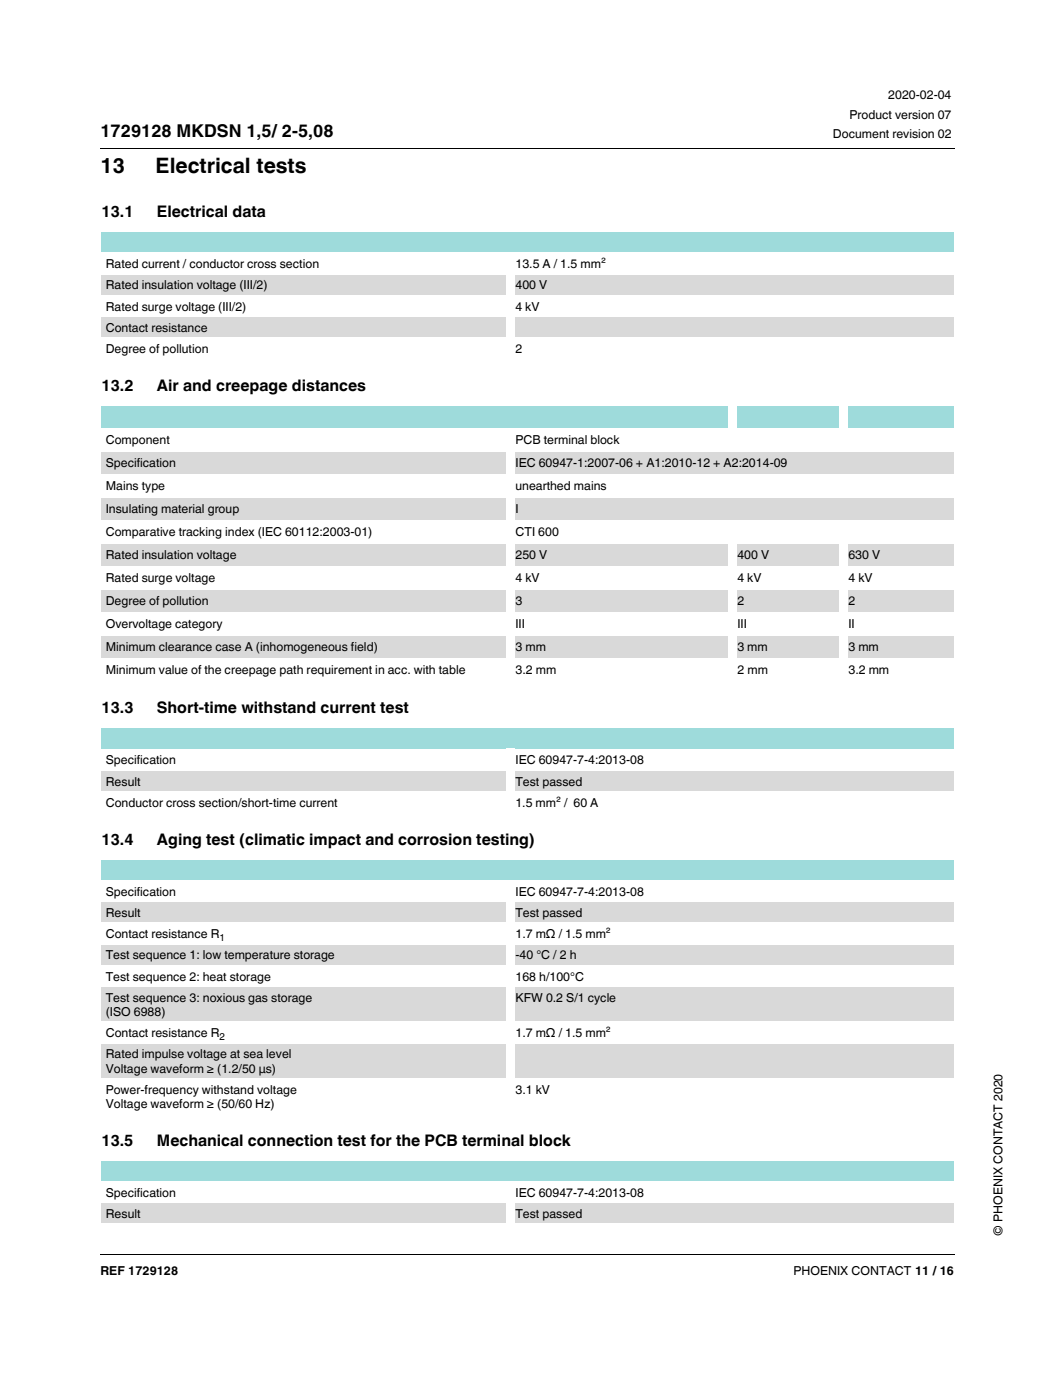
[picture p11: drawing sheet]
<svg xmlns="http://www.w3.org/2000/svg" width="210mm" height="279mm" viewBox="0 0 210 279" stroke-linecap="round" stroke-linejoin="round" font-family="sans-serif">
<defs><g id="words">
<g font-size="4.2">
<text x="20" y="34.4">13</text>
<text x="31" y="34.4">Electrical tests</text>
</g>
<text font-size="3.5" x="20" y="27.4">1729128 MKDSN 1,5/ 2-5,08</text>
<g font-size="3.2">
<text x="20.2" y="43.3">13.1</text>
<text x="31.2" y="43.3">Electrical data</text>
<text x="20.2" y="77.9">13.2</text>
<text x="31.3" y="77.9">Air and creepage distances</text>
<text x="20.2" y="142.2">13.3</text>
<text x="31.2" y="142.2">Short-time withstand current test</text>
<text x="20.2" y="168.3">13.4</text>
<text x="31.2" y="168.3">Aging test (climatic impact and corrosion testing)</text>
<text x="20.2" y="228.4">13.5</text>
<text x="31.2" y="228.4">Mechanical connection test for the PCB terminal block</text>
</g>
<g font-size="2.5">
<text x="169.2" y="23.7">Product version 07</text>
<text x="176.9" y="19.7">2020-02-04</text>
<text x="165.9" y="27.5">Document revision 02</text>
<text x="21.1" y="53.4">Rated current / conductor cross section</text>
<text x="102.7" y="53.4">13.5 A / 1.5 mm²</text>
<text x="21.1" y="57.7">Rated insulation voltage (III/2)</text>
<text x="102.7" y="57.7">400 V</text>
<text x="21.1" y="61.9">Rated surge voltage (III/2)</text>
<text x="102.7" y="61.9">4 kV</text>
<text x="21.1" y="66.1">Contact resistance</text>
<text x="21.1" y="70.4">Degree of pollution</text>
<text x="102.7" y="70.4">2</text>
<text x="21.1" y="88.4">Component</text>
<text x="102.7" y="88.4">PCB terminal block</text>
<text x="21.1" y="93">Specification</text>
<text x="102.7" y="93">IEC 60947-1:2007-06 + A1:2010-12 + A2:2014-09</text>
<text x="21.1" y="97.6">Mains type</text>
<text x="102.6" y="97.6">unearthed mains</text>
<text x="21.1" y="106.8">Comparative tracking index (IEC 60112:2003-01)</text>
<text x="21.1" y="102.2">Insulating material group</text>
<text x="102.7" y="102.2">I</text>
<text x="102.7" y="106.8">CTI 600</text>
<text x="21.1" y="111.4">Rated insulation voltage</text>
<text x="102.7" y="111.4">250 V</text>
<text x="146.9" y="111.4">400 V</text>
<text x="169" y="111.4">630 V</text>
<text x="21.1" y="115.9">Rated surge voltage</text>
<text x="102.7" y="115.9">4 kV</text>
<text x="146.8" y="115.9">4 kV</text>
<text x="168.9" y="115.9">4 kV</text>
<text x="21.1" y="125.1">Overvoltage category</text>
<text x="21.1" y="120.5">Degree of pollution</text>
<text x="102.6" y="125.1">III</text>
<text x="102.7" y="120.5">3</text>
<text x="146.8" y="125.1">III</text>
<text x="146.9" y="120.5">2</text>
<text x="168.9" y="125.1">II</text>
<text x="169" y="120.5">2</text>
<text x="21.1" y="129.7">Minimum clearance case A (inhomogeneous field)</text>
<text x="102.7" y="129.7">3 mm</text>
<text x="146.9" y="129.7">3 mm</text>
<text x="169" y="129.7">3 mm</text>
<text x="21.1" y="134.3">Minimum value of the creepage path requirement in acc. with table</text>
<text x="102.7" y="134.3">3.2 mm</text>
<text x="146.9" y="134.3">2 mm</text>
<text x="169" y="134.3">3.2 mm</text>
<text x="21.1" y="152.3">Specification</text>
<text x="102.7" y="152.3">IEC 60947-7-4:2013-08</text>
<text x="21.1" y="160.8">Conductor cross section/short-time current</text>
<text x="21.1" y="156.6">Result</text>
<text x="102.7" y="160.8">1.5 mm² / 60 A</text>
<text x="102.7" y="156.6">Test passed</text>
<text x="21.1" y="178.5">Specification</text>
<text x="102.7" y="178.5">IEC 60947-7-4:2013-08</text>
<text x="21.1" y="182.7">Result</text>
<text x="102.7" y="182.7">Test passed</text>
<text x="21.1" y="187">Contact resistance R</text>
<text x="21.1" y="191.2">Test sequence 1: low temperature storage</text>
<text x="102.7" y="187">1.7 mΩ / 1.5 mm²</text>
<text x="102.7" y="191.2">-40 °C / 2 h</text>
<text x="21.1" y="195.4">Test sequence 2: heat storage</text>
<text x="102.7" y="195.4">168 h/100°C</text>
<text x="21.1" y="199.7">Test sequence 3: noxious gas storage</text>
<text x="21.1" y="202.5">(ISO 6988)</text>
<text x="102.7" y="199.7">KFW 0.2 S/1 cycle</text>
<text x="21.1" y="206.7">Contact resistance R</text>
<text x="102.7" y="206.7">1.7 mΩ / 1.5 mm²</text>
<text x="21.1" y="211">Rated impulse voltage at sea level</text>
<text x="21.1" y="213.8">Voltage waveform ≥ (1.2/50 μs)</text>
<text x="21.1" y="218">Power-frequency withstand voltage</text>
<text x="21.1" y="220.8">Voltage waveform ≥ (50/60 Hz)</text>
<text x="102.7" y="218">3.1 kV</text>
<text x="21.1" y="238.6">Specification</text>
<text x="102.7" y="238.6">IEC 60947-7-4:2013-08</text>
<text x="21.1" y="242.8">Result</text>
<text x="102.7" y="242.8">Test passed</text>
<text x="199.6" y="246.3" transform="rotate(-90 199.6 246.3)">© PHOENIX CONTACT 2020</text>
<text x="20" y="254.2">REF 1729128</text>
<text x="158" y="254.2">PHOENIX CONTACT 11 / 16</text>
</g>
<g font-size="2">
<text x="43.7" y="187.6">1</text>
<text x="43.7" y="207.4">2</text>
</g>
</g></defs>
<path d="M19.9 29.4l.1 .2zM19.9 250l.1 .1z" fill="#000"/>
<path d="M20 29.5h170.1M20 250h170.1" fill="none" stroke="#000" stroke-width=".2"/>
<path d="M20 252.1h170v9.9h-170z" fill="#fff"/>
<path d="M20 46.1h170v4.3h-170z" fill="#9edbdb"/>
<g fill="#d9d9d9">
<path d="M20 54.6h81.6v4.2h-81.6z"/>
<path d="M101.6 54.6h88.4v4.2h-88.4z"/>
<path d="M20 63.1h81.6v4.2h-81.6z"/>
<path d="M101.6 63.1h88.4v4.2h-88.4z"/>
</g>
<g fill="#fff">
<path d="M20 46.2v25.3z"/>
<path d="M100.7 50.3h1.8v21.3h-1.8z"/>
<path d="M190 46.2v25.3z"/>
<path d="M20 46.1l170 .1z"/>
<path d="M20 50.4h170z"/>
<path d="M20 54.6l170 .1z"/>
<path d="M20 58.8l170 .1z"/>
<path d="M20 63.1h170z"/>
<path d="M20 67.3l170 .1z"/>
<path d="M20 71.5l170 .1z"/>
</g>
<g fill="#9edbdb">
<path d="M20 80.8h125.8v4.6h-125.8z"/>
<path d="M145.8 80.8h22.1v4.6h-22.1z"/>
<path d="M167.9 80.8h22.1v4.6h-22.1z"/>
</g>
<g fill="#d9d9d9">
<path d="M20 90h81.6v4.5h-81.6z"/>
<path d="M101.6 90h88.4v4.5h-88.4z"/>
<path d="M20 99.1h81.6v4.6h-81.6z"/>
<path d="M101.6 99.1h88.4v4.6h-88.4z"/>
<path d="M20 108.3h81.6v4.6h-81.6z"/>
<path d="M101.6 108.3h44.2v4.6h-44.2z"/>
<path d="M145.8 108.3h22.1v4.6h-22.1z"/>
<path d="M167.9 108.3h22.1v4.6h-22.1z"/>
<path d="M20 117.5h81.6v4.6h-81.6z"/>
<path d="M101.6 117.5h44.2v4.6h-44.2z"/>
<path d="M145.8 117.5h22.1v4.6h-22.1z"/>
<path d="M167.9 117.5h22.1v4.6h-22.1z"/>
<path d="M20 126.6h81.6v4.6h-81.6z"/>
<path d="M101.6 126.6h44.2v4.6h-44.2z"/>
<path d="M145.8 126.6h22.1v4.6h-22.1z"/>
<path d="M167.9 126.6h22.1v4.6h-22.1z"/>
</g>
<g fill="#fff">
<path d="M20 80.8v55z"/>
<path d="M100.7 85.3h1.8v50.6h-1.8z"/>
<path d="M144.9 80.8h1.8v9.2h-1.8z"/>
<path d="M144.9 103.7h1.8v32.2h-1.8z"/>
<path d="M167 80.8h1.8v9.2h-1.8z"/>
<path d="M167 103.7h1.8v32.2h-1.8z"/>
<path d="M190 80.8v55z"/>
<path d="M20 80.8h170z"/>
<path d="M20 85.3l170 .1z"/>
<path d="M20 89.9l170 .1z"/>
<path d="M20 94.5l170 .1z"/>
<path d="M20 99.1l170 .1z"/>
<path d="M20 103.7l170 .1z"/>
<path d="M20 108.3h170z"/>
<path d="M20 112.9h170z"/>
<path d="M20 117.5h170z"/>
<path d="M20 122l170 .1z"/>
<path d="M20 126.6l170 .1z"/>
<path d="M20 131.2l170 .1z"/>
<path d="M20 135.8l170 .1z"/>
</g>
<path d="M20 145.1h170v4.2h-170z" fill="#9edbdb"/>
<g fill="#d9d9d9">
<path d="M20 153.5h81.6v4.3h-81.6z"/>
<path d="M101.6 153.5h88.4v4.3h-88.4z"/>
</g>
<g fill="#fff">
<path d="M20 145.1v16.9z"/>
<path d="M100.7 149.3h1.8v12.7h-1.8z"/>
<path d="M190 145.1v16.9z"/>
<path d="M20 145l170 .1z"/>
<path d="M20 149.3h170z"/>
<path d="M20 153.5l170 .1z"/>
<path d="M20 157.7l170 .1z"/>
<path d="M20 162h170z"/>
</g>
<path d="M20 171.2h170v4.3h-170z" fill="#9edbdb"/>
<g fill="#d9d9d9">
<path d="M20 179.7h81.6v4.2h-81.6z"/>
<path d="M101.6 179.7h88.4v4.2h-88.4z"/>
<path d="M20 188.2h81.6v4.2h-81.6z"/>
<path d="M101.6 188.2h88.4v4.2h-88.4z"/>
<path d="M20 196.6h81.6v7.1h-81.6z"/>
<path d="M101.6 196.6h88.4v7.1h-88.4z"/>
<path d="M20 207.9h81.6v7.1h-81.6z"/>
<path d="M101.6 207.9h88.4v7.1h-88.4z"/>
</g>
<g fill="#fff">
<path d="M20 171.3v50.7z"/>
<path d="M100.7 175.4h1.8v46.7h-1.8z"/>
<path d="M190 171.3v50.7z"/>
<path d="M20 171.2l170 .1z"/>
<path d="M20 175.4l170 .1z"/>
<path d="M20 179.7h170z"/>
<path d="M20 183.9l170 .1z"/>
<path d="M20 188.1l170 .1z"/>
<path d="M20 192.4h170z"/>
<path d="M20 196.6l170 .1z"/>
<path d="M20 203.6l170 .1z"/>
<path d="M20 207.9h170z"/>
<path d="M20 215h170z"/>
<path d="M20 222l170 .1z"/>
</g>
<path d="M20 231.3h170v4.2h-170z" fill="#9edbdb"/>
<g fill="#d9d9d9">
<path d="M20 239.7h81.6v4.3h-81.6z"/>
<path d="M101.6 239.7h88.4v4.3h-88.4z"/>
</g>
<g fill="#fff">
<path d="M20 231.3v12.6z"/>
<path d="M100.7 235.5h1.8v8.5h-1.8z"/>
<path d="M190 231.3v12.6z"/>
<path d="M20 231.2l170 .1z"/>
<path d="M20 235.5h170z"/>
<path d="M20 239.7l170 .1z"/>
<path d="M20 243.9l170 .1z"/>
</g>
<use href="#words"/>
</svg>
